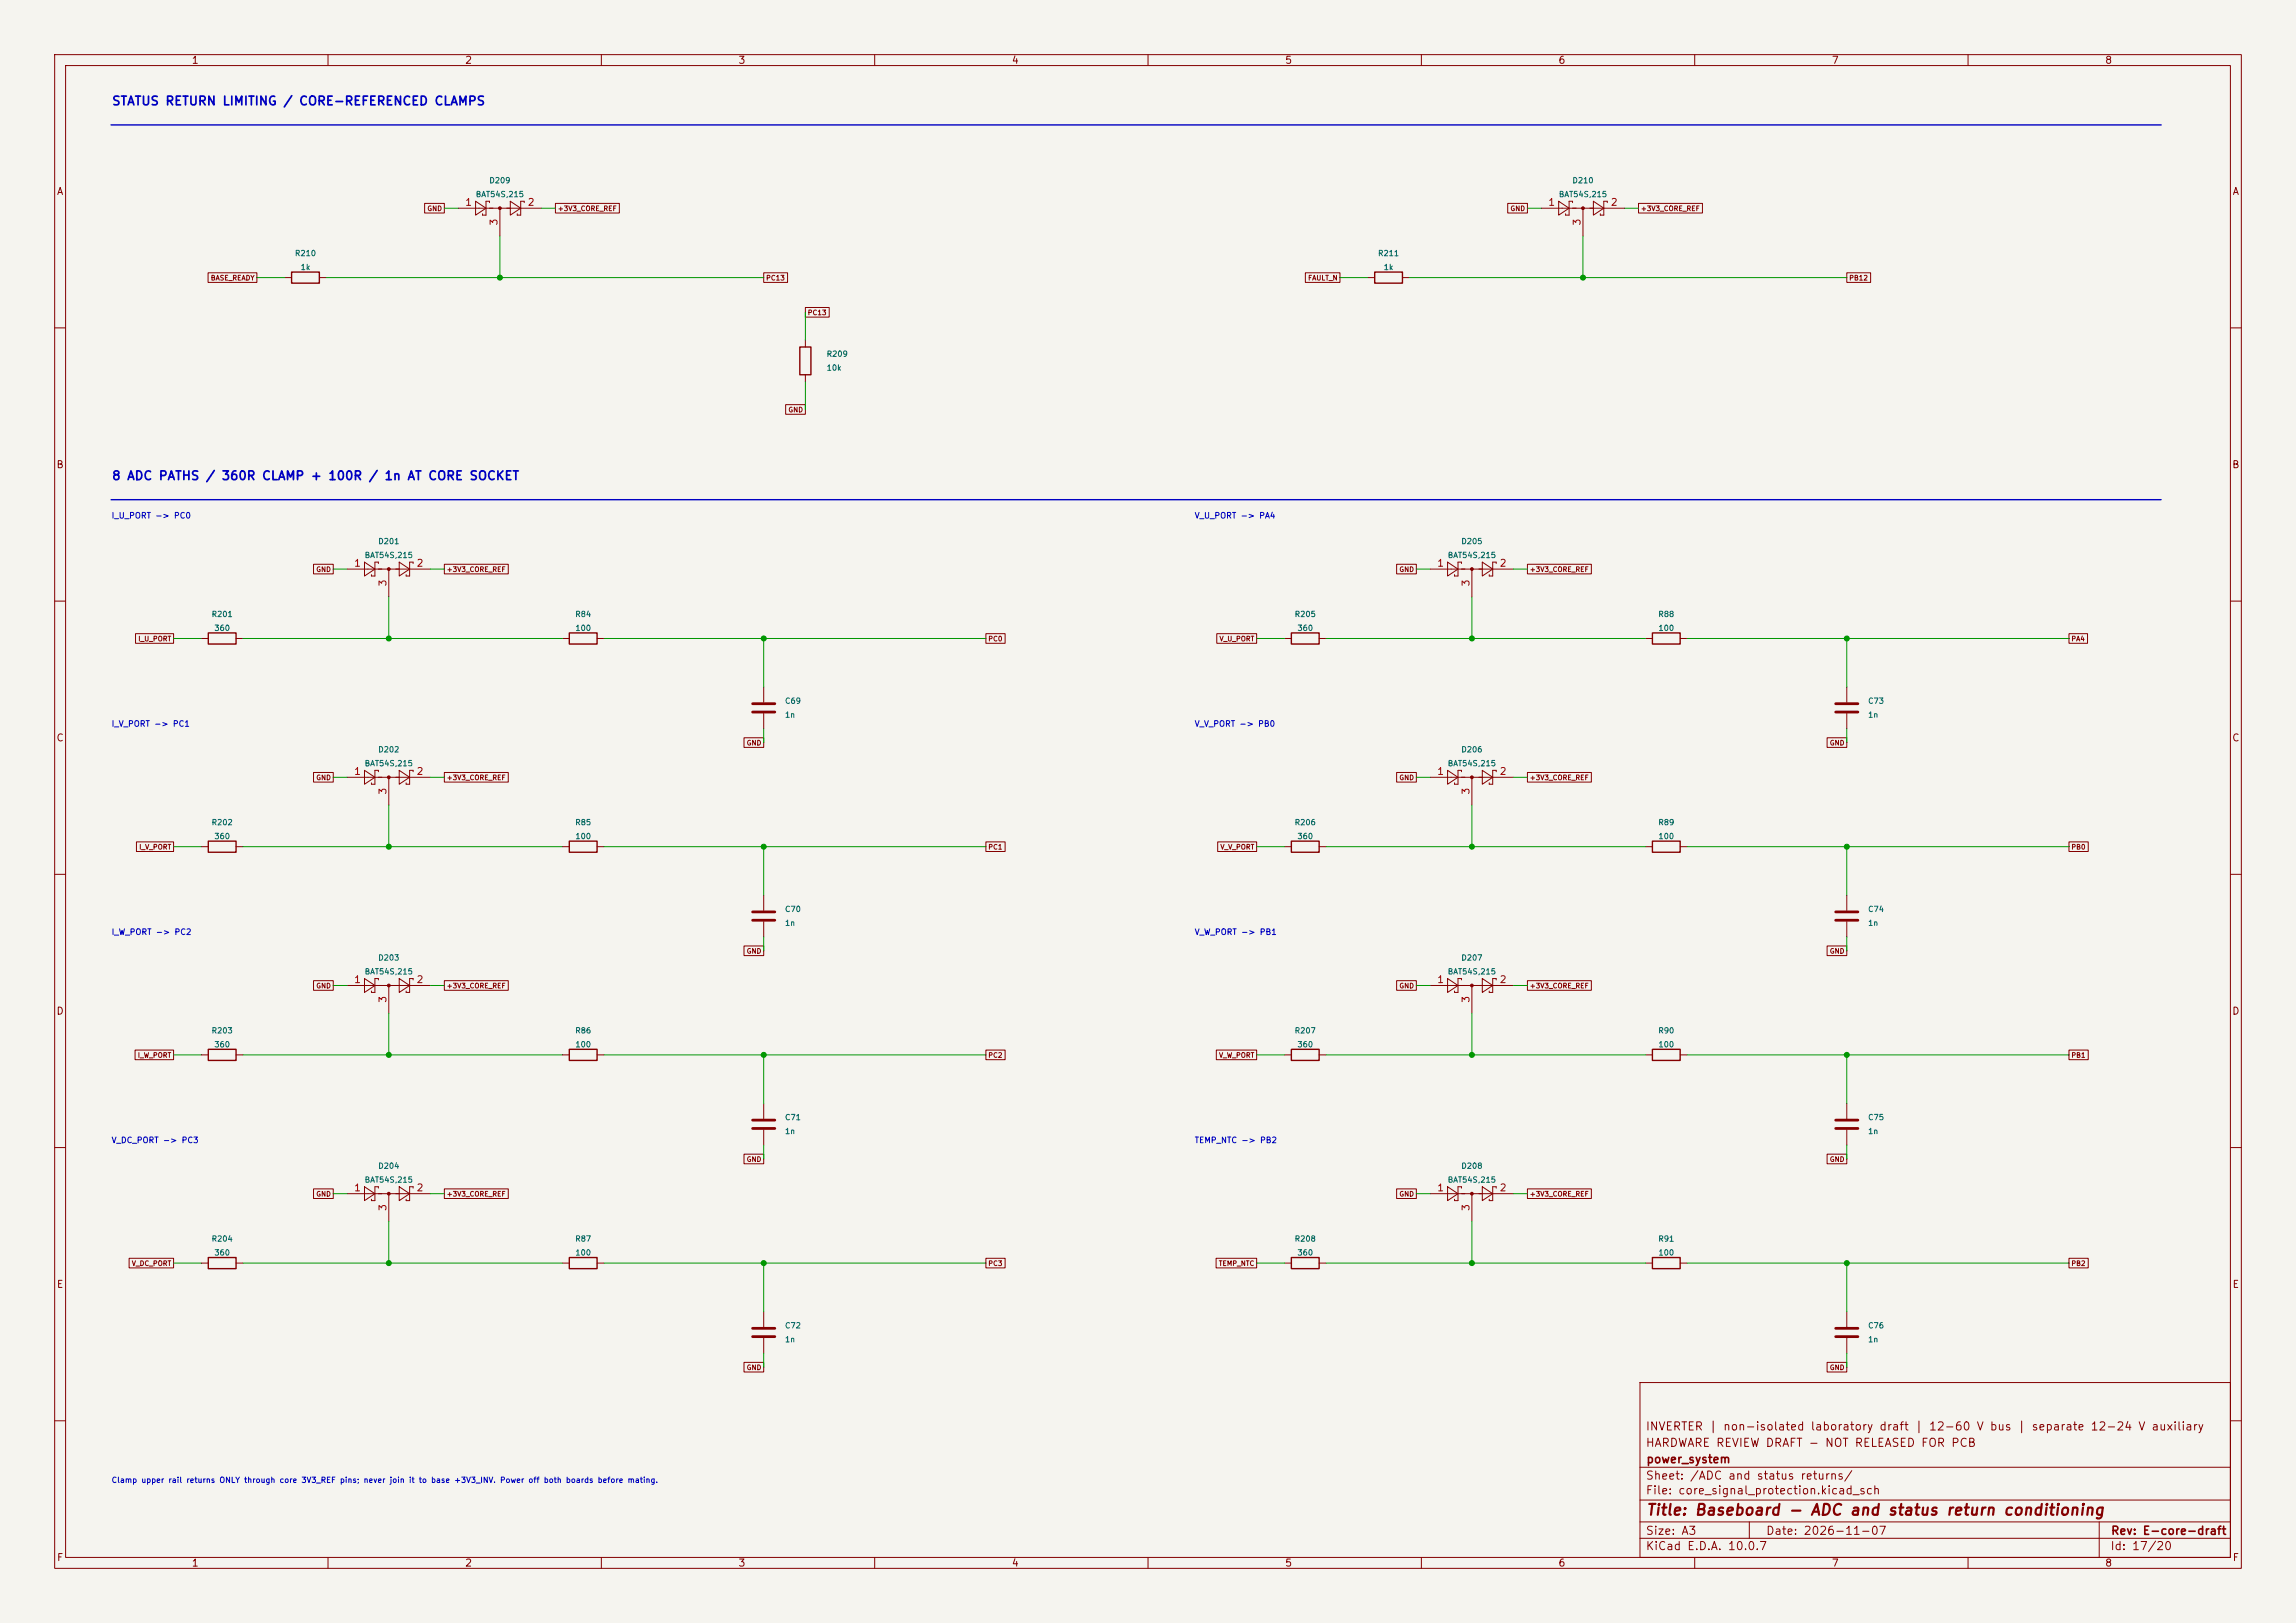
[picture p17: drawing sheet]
<svg xmlns="http://www.w3.org/2000/svg" width="420mm" height="297mm" viewBox="0 0 420 297" stroke-linecap="round" stroke-linejoin="round" font-family="sans-serif">
<defs><g id="words">
<text font-size="2" fill="#840000" x="301" y="277.8">Title: Baseboard - ADC and status return conditioning</text>
<g font-size="1.6" fill="#0000c2">
<text x="20.4" y="19.7">STATUS RETURN LIMITING / CORE-REFERENCED CLAMPS</text>
<text x="20.4" y="88.3">8 ADC PATHS / 360R CLAMP + 100R / 1n AT CORE SOCKET</text>
</g>
<g font-size="1.5" fill="#840000">
<text x="300.9" y="262.1">INVERTER | non-isolated laboratory draft | 12-60 V bus | separate 12-24 V auxiliary</text>
<text x="300.9" y="265.1">HARDWARE REVIEW DRAFT - NOT RELEASED FOR PCB</text>
<text x="301" y="268.1">power_system</text>
<text x="300.9" y="273.8">File: core_signal_protection.kicad_sch</text>
<text x="300.9" y="271.1">Sheet: /ADC and status returns/</text>
<text x="300.9" y="281.2">Size: A3</text>
<text x="322.9" y="281.2">Date: 2026-11-07</text>
<text x="386" y="281.2">Rev: E-core-draft</text>
<text x="300.9" y="284">KiCad E.D.A. 10.0.7</text>
<text x="385.9" y="284">Id: 17/20</text>
</g>
<g font-size="1.3" fill="#840000">
<text x="35" y="12">1</text>
<text x="85" y="12">2</text>
<text x="135" y="12">3</text>
<text x="185" y="12">4</text>
<text x="235" y="12">5</text>
<text x="285" y="12">6</text>
<text x="335" y="12">7</text>
<text x="385" y="12">8</text>
<text x="10.3" y="36">A</text>
<text x="408.3" y="36">A</text>
<text x="10.2" y="86">B</text>
<text x="408.2" y="86">B</text>
<text x="10.2" y="136">C</text>
<text x="408.2" y="136">C</text>
<text x="10.2" y="186">D</text>
<text x="408.2" y="186">D</text>
<text x="10.3" y="236">E</text>
<text x="408.3" y="236">E</text>
<text x="10.3" y="286">F</text>
<text x="35" y="287">1</text>
<text x="85" y="287">2</text>
<text x="135" y="287">3</text>
<text x="185" y="287">4</text>
<text x="235" y="287">5</text>
<text x="285" y="287">6</text>
<text x="335" y="287">7</text>
<text x="385" y="287">8</text>
<text x="408.3" y="286">F</text>
</g>
<g font-size="1.3" fill="#a90000">
<text x="85" y="38">1</text>
<text x="91.3" y="41.4" transform="rotate(-90 91.3 41.4)">3</text>
<text x="96.4" y="38">2</text>
<text x="283.1" y="38">1</text>
<text x="289.4" y="41.4" transform="rotate(-90 289.4 41.4)">3</text>
<text x="294.5" y="38">2</text>
<text x="64.7" y="104">1</text>
<text x="71" y="107.4" transform="rotate(-90 71 107.4)">3</text>
<text x="76.1" y="104">2</text>
<text x="262.8" y="104">1</text>
<text x="269.1" y="107.4" transform="rotate(-90 269.1 107.4)">3</text>
<text x="274.2" y="104">2</text>
<text x="64.7" y="142.1">1</text>
<text x="76.1" y="142.1">2</text>
<text x="262.8" y="142.1">1</text>
<text x="274.2" y="142.1">2</text>
<text x="71" y="145.5" transform="rotate(-90 71 145.5)">3</text>
<text x="269.1" y="145.5" transform="rotate(-90 269.1 145.5)">3</text>
<text x="64.7" y="180.2">1</text>
<text x="71" y="183.6" transform="rotate(-90 71 183.6)">3</text>
<text x="76.1" y="180.2">2</text>
<text x="262.8" y="180.2">1</text>
<text x="269.1" y="183.6" transform="rotate(-90 269.1 183.6)">3</text>
<text x="274.2" y="180.2">2</text>
<text x="64.7" y="218.3">1</text>
<text x="71" y="221.7" transform="rotate(-90 71 221.7)">3</text>
<text x="76.1" y="218.3">2</text>
<text x="262.8" y="218.3">1</text>
<text x="269.1" y="221.7" transform="rotate(-90 269.1 221.7)">3</text>
<text x="274.2" y="218.3">2</text>
</g>
<g font-size="1.1" fill="#0000c2">
<text x="20.3" y="95.1">I_U_PORT -&gt; PC0</text>
<text x="218.4" y="95.1">V_U_PORT -&gt; PA4</text>
<text x="20.3" y="133.2">I_V_PORT -&gt; PC1</text>
<text x="218.4" y="133.2">V_V_PORT -&gt; PB0</text>
<text x="20.3" y="171.3">I_W_PORT -&gt; PC2</text>
<text x="218.4" y="171.3">V_W_PORT -&gt; PB1</text>
<text x="20.3" y="209.4">V_DC_PORT -&gt; PC3</text>
<text x="218.4" y="209.4">TEMP_NTC -&gt; PB2</text>
</g>
<g font-size="1" fill="#006464">
<text x="89.4" y="33.8">D209</text>
<text x="287.5" y="33.8">D210</text>
<text x="86.9" y="36.3">BAT54S,215</text>
<text x="285.1" y="36.3">BAT54S,215</text>
<text x="53.9" y="47.1">R210</text>
<text x="252" y="47.1">R211</text>
<text x="54.9" y="49.7">1k</text>
<text x="253" y="49.7">1k</text>
<text x="151.1" y="65.5">R209</text>
<text x="151.1" y="68.1">10k</text>
<text x="69.1" y="99.8">D201</text>
<text x="267.2" y="99.8">D205</text>
<text x="66.6" y="102.4">BAT54S,215</text>
<text x="264.7" y="102.4">BAT54S,215</text>
<text x="38.6" y="113.2">R201</text>
<text x="105.1" y="113.2">R84</text>
<text x="236.7" y="113.2">R205</text>
<text x="303.2" y="113.2">R88</text>
<text x="39.1" y="115.7">360</text>
<text x="105.2" y="115.7">100</text>
<text x="237.2" y="115.7">360</text>
<text x="303.3" y="115.7">100</text>
<text x="143.5" y="129">C69</text>
<text x="143.5" y="131.6">1n</text>
<text x="341.6" y="129">C73</text>
<text x="341.6" y="131.6">1n</text>
<text x="69.1" y="137.9">D202</text>
<text x="267.2" y="137.9">D206</text>
<text x="66.6" y="140.5">BAT54S,215</text>
<text x="264.7" y="140.5">BAT54S,215</text>
<text x="38.6" y="151.3">R202</text>
<text x="39.1" y="153.8">360</text>
<text x="105.1" y="151.3">R85</text>
<text x="105.2" y="153.8">100</text>
<text x="236.7" y="151.3">R206</text>
<text x="237.2" y="153.8">360</text>
<text x="303.2" y="151.3">R89</text>
<text x="303.3" y="153.8">100</text>
<text x="143.5" y="167.1">C70</text>
<text x="341.6" y="167.1">C74</text>
<text x="143.5" y="169.7">1n</text>
<text x="341.6" y="169.7">1n</text>
<text x="66.6" y="178.6">BAT54S,215</text>
<text x="69.1" y="176">D203</text>
<text x="264.7" y="178.6">BAT54S,215</text>
<text x="267.2" y="176">D207</text>
<text x="38.6" y="189.4">R203</text>
<text x="39.1" y="191.9">360</text>
<text x="105.1" y="189.4">R86</text>
<text x="105.2" y="191.9">100</text>
<text x="236.7" y="189.4">R207</text>
<text x="237.2" y="191.9">360</text>
<text x="303.2" y="189.4">R90</text>
<text x="303.3" y="191.9">100</text>
<text x="143.5" y="205.2">C71</text>
<text x="143.5" y="207.8">1n</text>
<text x="341.6" y="205.2">C75</text>
<text x="341.6" y="207.8">1n</text>
<text x="69.1" y="214.1">D204</text>
<text x="267.2" y="214.1">D208</text>
<text x="66.6" y="216.7">BAT54S,215</text>
<text x="264.7" y="216.7">BAT54S,215</text>
<text x="38.6" y="227.5">R204</text>
<text x="105.1" y="227.5">R87</text>
<text x="236.7" y="227.5">R208</text>
<text x="303.2" y="227.5">R91</text>
<text x="39.1" y="230">360</text>
<text x="105.2" y="230">100</text>
<text x="237.2" y="230">360</text>
<text x="303.3" y="230">100</text>
<text x="143.5" y="243.3">C72</text>
<text x="143.5" y="245.9">1n</text>
<text x="341.6" y="243.3">C76</text>
<text x="341.6" y="245.9">1n</text>
</g>
<text font-size="1" fill="#0000c2" x="20.3" y="271.6">Clamp upper rail returns ONLY through core 3V3_REF pins; never join it to base +3V3_INV. Power off both boards before mating.</text>
<g font-size=".9" fill="#840000">
<text x="78.1" y="38.8">GND</text>
<text x="101.9" y="38.8">+3V3_CORE_REF</text>
<text x="276.2" y="38.8">GND</text>
<text x="300.1" y="38.8">+3V3_CORE_REF</text>
<text x="38.5" y="51.5">BASE_READY</text>
<text x="140" y="51.5">PC13</text>
<text x="239.2" y="51.5">FAULT_N</text>
<text x="338.2" y="51.5">PB12</text>
<text x="147.7" y="57.9">PC13</text>
<text x="144.1" y="75.7">GND</text>
<text x="57.8" y="104.9">GND</text>
<text x="81.6" y="104.9">+3V3_CORE_REF</text>
<text x="255.9" y="104.9">GND</text>
<text x="279.7" y="104.9">+3V3_CORE_REF</text>
<text x="25.2" y="117.6">I_U_PORT</text>
<text x="180.7" y="117.6">PC0</text>
<text x="223" y="117.6">V_U_PORT</text>
<text x="378.8" y="117.6">PA4</text>
<text x="136.5" y="136.6">GND</text>
<text x="334.6" y="136.6">GND</text>
<text x="57.8" y="143">GND</text>
<text x="81.6" y="143">+3V3_CORE_REF</text>
<text x="255.9" y="143">GND</text>
<text x="279.7" y="143">+3V3_CORE_REF</text>
<text x="25.4" y="155.7">I_V_PORT</text>
<text x="180.7" y="155.7">PC1</text>
<text x="223.1" y="155.7">V_V_PORT</text>
<text x="378.8" y="155.7">PB0</text>
<text x="136.5" y="174.7">GND</text>
<text x="334.6" y="174.7">GND</text>
<text x="57.8" y="181.1">GND</text>
<text x="81.6" y="181.1">+3V3_CORE_REF</text>
<text x="255.9" y="181.1">GND</text>
<text x="279.7" y="181.1">+3V3_CORE_REF</text>
<text x="25.1" y="193.8">I_W_PORT</text>
<text x="180.7" y="193.8">PC2</text>
<text x="222.9" y="193.8">V_W_PORT</text>
<text x="378.8" y="193.8">PB1</text>
<text x="136.5" y="212.8">GND</text>
<text x="334.6" y="212.8">GND</text>
<text x="57.8" y="219.2">GND</text>
<text x="81.6" y="219.2">+3V3_CORE_REF</text>
<text x="255.9" y="219.2">GND</text>
<text x="279.7" y="219.2">+3V3_CORE_REF</text>
<text x="24" y="231.9">V_DC_PORT</text>
<text x="180.7" y="231.9">PC3</text>
<text x="222.9" y="231.9">TEMP_NTC</text>
<text x="378.8" y="231.9">PB2</text>
<text x="136.5" y="250.9">GND</text>
<text x="334.6" y="250.9">GND</text>
</g>
</g></defs>
<path d="M0 0h420v297h-420z" fill="#f5f4ef" stroke="#f5f4ef" stroke-width=".18"/>
<g fill="none" stroke="#840000" stroke-width=".18">
<path d="M10 10h400v277h-400zM12 12h396v273h-396zM60 10v2M110 10v2M160 10v2M210 10v2M260 10v2M310 10v2M360 10v2M77.7 37.2h3.6v1.8h-3.6zM83.8 38.1h15.3M87 36.8l1.9 1.3-1.9 1.3z"/>
<path d="M89.5 37.1v-.3h-.6v2.6h-.6v-.3M91.4 38.1v5.1M93.3 36.8l1.9 1.3-1.9 1.3zM95.9 37.1v-.3h-.7v2.6h-.6v-.3M101.6 37.2h11.7v1.8h-11.7zM275.8 37.2h3.6v1.8h-3.6zM281.9 38.1h15.3M285.1 36.8l1.9 1.3-1.9 1.3zM287.7 37.1v-.3h-.7v2.6h-.6v-.3M289.6 38.1v5.1M291.5 36.8l1.9 1.3-1.9 1.3zM294 37.1v-.3h-.6v2.6h-.7v-.3"/>
<path d="M299.7 37.2h11.7v1.8h-11.7zM38.1 49.9h8.9v1.8h-8.9zM52.1 50.8h1.2M58.4 50.8h1.3M139.7 49.9h4.4v1.8h-4.4zM147.3 56.3h4.4v1.7h-4.4zM238.8 49.9h6.3v1.8h-6.3zM250.2 50.8h1.3M256.5 50.8h1.3M337.8 49.9h4.4v1.8h-4.4zM10 60h2M143.7 74h3.6v1.8h-3.6z"/>
<path d="M147.3 62.2v1.3M147.3 68.6v1.3M408 60h2M10 110h2M24.8 116h6.9v1.7h-6.9zM36.8 116.8h1.3M43.2 116.8h1.2M57.4 103.3h3.6v1.7h-3.6zM63.5 104.1h15.2M66.7 102.9l1.9 1.2-1.9 1.3zM69.2 103.1v-.2h-.6v2.5h-.7v-.2M71.1 104.1v5.1"/>
<path d="M73 102.9l1.9 1.2-1.9 1.3zM75.6 103.1v-.2h-.7v2.5h-.6v-.2M81.3 103.3h11.7v1.7h-11.7zM102.9 116.8h1.2M109.2 116.8h1.3M180.3 116h3.6v1.7h-3.6zM222.6 116h7.3v1.7h-7.3zM234.9 116.8h1.3M241.3 116.8h1.3M255.5 103.3h3.6v1.7h-3.6zM261.6 104.1h15.3M264.8 102.9l1.9 1.2-1.9 1.3z"/>
<path d="M267.3 103.1v-.2h-.6v2.5h-.6v-.2M269.2 104.1v5.1M271.1 102.9l1.9 1.2-1.9 1.3zM273.7 103.1v-.2h-.7v2.5h-.6v-.2M279.4 103.3h11.7v1.7h-11.7zM301 116.8h1.3M307.3 116.8h1.3M378.5 116h3.4v1.7h-3.4zM408 110h2M136.1 135h3.6v1.8h-3.6zM139.7 125.7v2.8M139.7 130.6v2.8"/>
<path d="M334.2 135h3.6v1.8h-3.6zM337.8 125.7v2.8M337.8 130.6v2.8M10 160h2M25 154.1h6.7v1.7h-6.7zM36.8 154.9h1.3M43.2 154.9h1.2M57.4 141.4h3.6v1.7h-3.6zM63.5 142.2h15.2M66.7 141l1.9 1.2-1.9 1.3zM69.2 141.2v-.2h-.6v2.5h-.7v-.2M71.1 142.2v5.1"/>
<path d="M73 141l1.9 1.2-1.9 1.3zM75.6 141.2v-.2h-.7v2.5h-.6v-.2M81.3 141.4h11.7v1.7h-11.7zM102.9 154.9h1.2M109.2 154.9h1.3M180.3 154.1h3.6v1.7h-3.6zM222.7 154.1h7.2v1.7h-7.2zM234.9 154.9h1.3M241.3 154.9h1.3M255.5 141.4h3.6v1.7h-3.6zM261.6 142.2h15.3M264.8 141l1.9 1.2-1.9 1.3z"/>
<path d="M267.3 141.2v-.2h-.6v2.5h-.6v-.2M269.2 142.2v5.1M271.1 141l1.9 1.2-1.9 1.3zM273.7 141.2v-.2h-.7v2.5h-.6v-.2M279.4 141.4h11.7v1.7h-11.7zM301 154.9h1.3M307.3 154.9h1.3M378.5 154.1h3.5v1.7h-3.5zM408 160h2M57.4 179.5h3.6v1.7h-3.6zM66.7 179.1l1.9 1.2-1.9 1.3zM69.2 179.3v-.2h-.6v2.5h-.7v-.2"/>
<path d="M73 179.1l1.9 1.2-1.9 1.3zM75.6 179.3v-.2h-.7v2.5h-.6v-.2M81.3 179.5h11.7v1.7h-11.7zM136.1 173.1h3.6v1.8h-3.6zM139.7 163.8v2.8M139.7 168.7v2.8M255.5 179.5h3.6v1.7h-3.6zM264.8 179.1l1.9 1.2-1.9 1.3zM267.3 179.3v-.2h-.6v2.5h-.6v-.2M271.1 179.1l1.9 1.2-1.9 1.3zM273.7 179.3v-.2h-.7v2.5h-.6v-.2M279.4 179.5h11.7v1.7h-11.7z"/>
<path d="M334.2 173.1h3.6v1.8h-3.6zM337.8 163.8v2.8M337.8 168.7v2.8M24.7 192.2h7v1.7h-7zM36.8 193h1.3M43.2 193h1.2M63.5 180.3h15.2M71.1 180.3v5.1M102.9 193h1.2M109.2 193h1.3M180.3 192.2h3.6v1.7h-3.6zM222.5 192.2h7.4v1.7h-7.4z"/>
<path d="M234.9 193h1.3M241.3 193h1.3M261.6 180.3h15.3M269.2 180.3v5.1M301 193h1.3M307.3 193h1.3M378.5 192.2h3.5v1.7h-3.5zM10 210h2M57.4 217.6h3.6v1.7h-3.6zM63.5 218.4h15.2M66.7 217.2l1.9 1.2-1.9 1.3zM69.2 217.4v-.2h-.6v2.5h-.7v-.2"/>
<path d="M71.1 218.4v5.1M73 217.2l1.9 1.2-1.9 1.3zM75.6 217.4v-.2h-.7v2.5h-.6v-.2M81.3 217.6h11.7v1.7h-11.7zM136.1 211.2h3.6v1.8h-3.6zM139.7 201.9v2.8M139.7 206.8v2.8M255.5 217.6h3.6v1.7h-3.6zM261.6 218.4h15.3M264.8 217.2l1.9 1.2-1.9 1.3zM267.3 217.4v-.2h-.6v2.5h-.6v-.2M269.2 218.4v5.1"/>
<path d="M271.1 217.2l1.9 1.2-1.9 1.3zM273.7 217.4v-.2h-.7v2.5h-.6v-.2M279.4 217.6h11.7v1.7h-11.7zM334.2 211.2h3.6v1.8h-3.6zM337.8 201.9v2.8M337.8 206.8v2.8M408 210h2M23.6 230.3h8.1v1.7h-8.1zM36.8 231.1h1.3M43.2 231.1h1.2M102.9 231.1h1.2M109.2 231.1h1.3"/>
<path d="M180.3 230.3h3.6v1.7h-3.6zM222.5 230.3h7.4v1.7h-7.4zM234.9 231.1h1.3M241.3 231.1h1.3M301 231.1h1.3M307.3 231.1h1.3M378.5 230.3h3.5v1.7h-3.5zM136.1 249.3h3.6v1.8h-3.6zM139.7 240v2.8M139.7 244.9v2.7M300 253h108v32h-108zM334.2 249.3h3.6v1.8h-3.6z"/>
<path d="M337.8 240v2.8M337.8 244.9v2.7M10 260h2M300 278.5h108M300 274.5h108M300 268.5h108M320 278.5v3M384 278.5v6.5M408 260h2M60 285v2M110 285v2M160 285v2"/>
<path d="M210 285v2M260 285v2M300 281.5h108M310 285v2M360 285v2"/>
</g>
<g fill="none" stroke="#840000" stroke-width=".25">
<path d="M53.3 49.8h5.1v2h-5.1zM251.5 49.8h5v2h-5zM146.3 63.5h2v5.1h-2zM38.1 115.8h5.1v2.1h-5.1zM104.1 115.8h5.1v2.1h-5.1zM236.2 115.8h5.1v2.1h-5.1zM302.3 115.8h5v2.1h-5zM38.1 153.9h5.1v2.1h-5.1zM104.1 153.9h5.1v2.1h-5.1zM236.2 153.9h5.1v2.1h-5.1zM302.3 153.9h5v2.1h-5zM38.1 192h5.1v2.1h-5.1z"/>
<path d="M104.1 192h5.1v2.1h-5.1zM236.2 192h5.1v2.1h-5.1zM302.3 192h5v2.1h-5zM38.1 230.1h5.1v2.1h-5.1zM104.1 230.1h5.1v2.1h-5.1zM236.2 230.1h5.1v2.1h-5.1zM302.3 230.1h5v2.1h-5z"/>
</g>
<g fill="#840000" stroke="#840000" stroke-width=".18">
<circle cx="269.2" cy="218.4" r=".25"/>
<circle cx="269.2" cy="142.2" r=".25"/>
<circle cx="289.6" cy="38.1" r=".25"/>
<circle cx="71.1" cy="180.3" r=".25"/>
<circle cx="71.1" cy="104.1" r=".25"/>
<circle cx="71.1" cy="218.4" r=".25"/>
<circle cx="71.1" cy="142.2" r=".25"/>
<circle cx="269.2" cy="104.1" r=".25"/>
<circle cx="91.4" cy="38.1" r=".25"/>
<circle cx="269.2" cy="180.3" r=".25"/>
</g>
<g fill="none" stroke="#840000" stroke-width=".51">
<path d="M137.7 128.8h4M137.7 130.3h4M335.8 128.8h4.1M335.8 130.3h4.1M137.7 166.9h4M137.7 168.4h4M335.8 166.9h4.1M335.8 168.4h4.1M137.7 205h4M137.7 206.5h4M335.8 205h4.1M335.8 206.5h4.1"/>
<path d="M137.7 243.1h4M137.7 244.6h4M335.8 243.1h4.1M335.8 244.6h4.1"/>
</g>
<path d="M20.3 22.9h375M20.3 91.4h375" fill="none" stroke="#0000c2" stroke-width=".25"/>
<g fill="none" stroke="#009600" stroke-width=".18">
<path d="M81.3 38.1h2.5M99.1 38.1h2.5M279.4 38.1h2.5M297.2 38.1h2.5M47 50.8h5.1M59.7 50.8h80M91.4 43.2v7.6M147.3 57.2v5M245.1 50.8h5.1M257.8 50.8h80M289.6 43.2v7.6M147.3 69.9v5"/>
<path d="M31.7 116.8h5.1M44.4 116.8h58.5M61 104.1h2.5M71.1 109.2v7.6M78.7 104.1h2.6M110.5 116.8h69.8M139.7 116.8v8.9M229.9 116.8h5M242.6 116.8h58.4M259.1 104.1h2.5M269.2 109.2v7.6M276.9 104.1h2.5"/>
<path d="M308.6 116.8h69.9M337.8 116.8v8.9M139.7 133.4v2.5M337.8 133.4v2.5M31.7 154.9h5.1M44.4 154.9h58.5M61 142.2h2.5M71.1 147.3v7.6M78.7 142.2h2.6M110.5 154.9h69.8M139.7 154.9v8.9M229.9 154.9h5"/>
<path d="M242.6 154.9h58.4M259.1 142.2h2.5M269.2 147.3v7.6M276.9 142.2h2.5M308.6 154.9h69.9M337.8 154.9v8.9M139.7 171.5v2.5M337.8 171.5v2.5M31.7 193h5.1M44.4 193h58.5M61 180.3h2.5M71.1 185.4v7.6"/>
<path d="M78.7 180.3h2.6M110.5 193h69.8M139.7 193v8.9M229.9 193h5M242.6 193h58.4M259.1 180.3h2.5M269.2 185.4v7.6M276.9 180.3h2.5M308.6 193h69.9M337.8 193v8.9M61 218.4h2.5M78.7 218.4h2.6"/>
<path d="M139.7 209.6v2.5M259.1 218.4h2.5M276.9 218.4h2.5M337.8 209.6v2.5M31.7 231.1h5.1M44.4 231.1h58.5M71.1 223.5v7.6M110.5 231.1h69.8M139.7 231.1v8.9M229.9 231.1h5M242.6 231.1h58.4M269.2 223.5v7.6"/>
<path d="M308.6 231.1h69.9M337.8 231.1v8.9M139.7 247.6v2.6M337.8 247.6v2.6"/>
</g>
<g fill="#009600" stroke="#009600" stroke-width=".18">
<circle cx="139.7" cy="116.8" r=".46"/>
<circle cx="269.2" cy="193" r=".46"/>
<circle cx="91.4" cy="50.8" r=".46"/>
<circle cx="71.1" cy="116.8" r=".46"/>
<circle cx="139.7" cy="154.9" r=".46"/>
<circle cx="139.7" cy="193" r=".46"/>
<circle cx="139.7" cy="231.1" r=".46"/>
<circle cx="71.1" cy="154.9" r=".46"/>
<circle cx="71.1" cy="193" r=".46"/>
<circle cx="71.1" cy="231.1" r=".46"/>
<circle cx="289.6" cy="50.8" r=".46"/>
<circle cx="269.2" cy="116.8" r=".46"/>
<circle cx="337.8" cy="116.8" r=".46"/>
<circle cx="269.2" cy="154.9" r=".46"/>
<circle cx="269.2" cy="231.1" r=".46"/>
<circle cx="337.8" cy="154.9" r=".46"/>
<circle cx="337.8" cy="193" r=".46"/>
<circle cx="337.8" cy="231.1" r=".46"/>
</g>
<use href="#words"/>
</svg>
